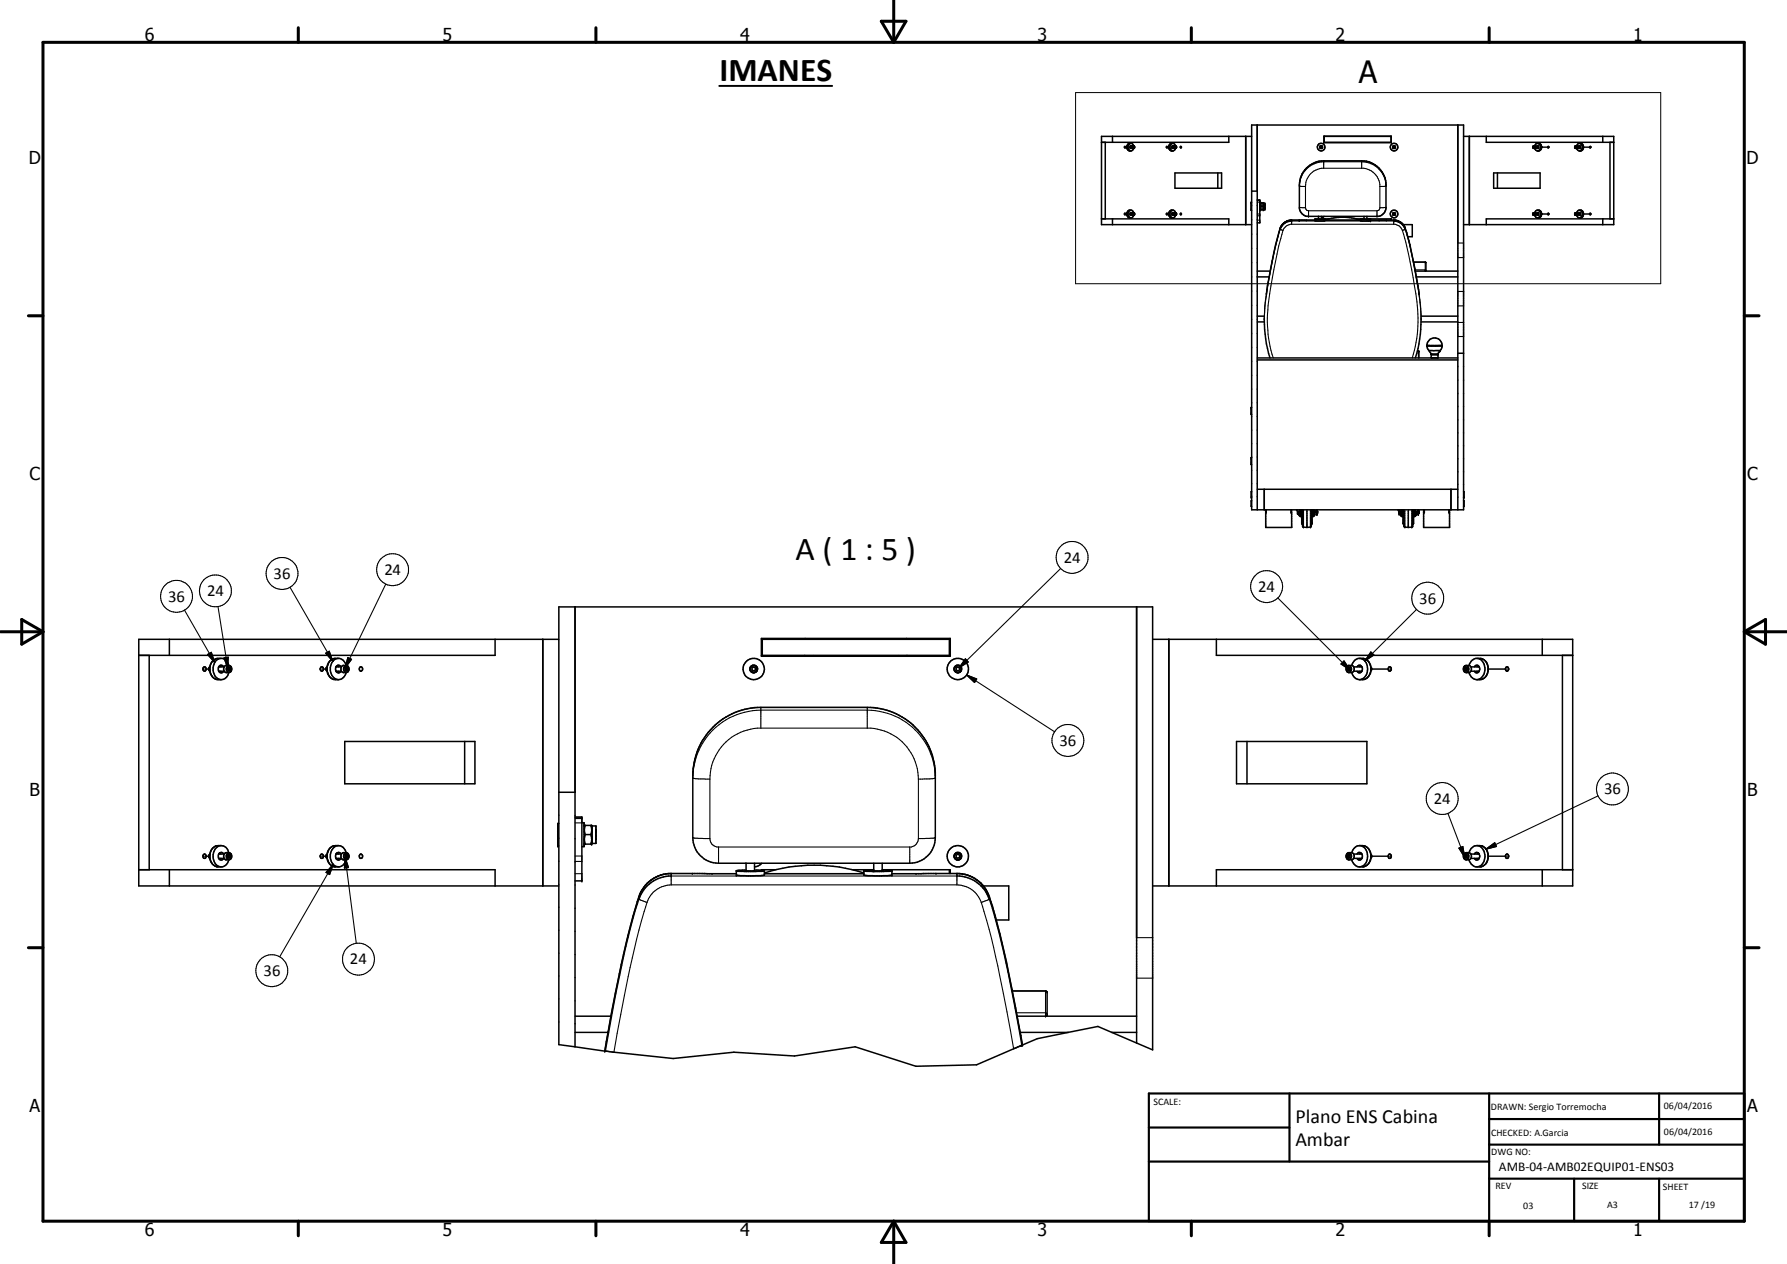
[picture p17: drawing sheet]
<svg xmlns="http://www.w3.org/2000/svg" width="420mm" height="297mm" viewBox="0 0 420 297" stroke-linecap="round" stroke-linejoin="round" font-family="sans-serif">
<defs><g id="words">
<g font-size="7.9">
<text x="169.2" y="19.1">IMANES</text>
<text x="187.1" y="131.6">A ( 1 : 5 )</text>
</g>
<text font-size="7.2" x="319.5" y="19.4">A</text>
<g font-size="4.7">
<text x="304.6" y="263.9">Plano ENS Cabina</text>
<text x="304.6" y="269.3">Ambar</text>
</g>
<g font-size="4.2">
<text x="34" y="9.6">6</text>
<text x="104" y="9.6">5</text>
<text x="174" y="9.6">4</text>
<text x="244" y="9.6">3</text>
<text x="314" y="9.6">2</text>
<text x="384" y="9.6">1</text>
<text x="6.8" y="38.7">D</text>
<text x="410.6" y="38.7">D</text>
<text x="7" y="112.9">C</text>
<text x="410.8" y="112.9">C</text>
<text x="7" y="187.1">B</text>
<text x="410.8" y="187.1">B</text>
<text x="7" y="261.4">A</text>
<text x="410.8" y="261.4">A</text>
<text x="34" y="290.4">6</text>
<text x="104" y="290.4">5</text>
<text x="174" y="290.4">4</text>
<text x="244" y="290.4">3</text>
<text x="314" y="290.4">2</text>
<text x="384" y="290.4">1</text>
</g>
<g font-size="3.9">
<text x="64.3" y="136.1">36</text>
<text x="90.4" y="135.2">24</text>
<text x="250.1" y="132.3">24</text>
<text x="39.5" y="141.4">36</text>
<text x="48.7" y="140.1">24</text>
<text x="295.8" y="139.1">24</text>
<text x="333.7" y="141.9">36</text>
<text x="249.1" y="175.3">36</text>
<text x="337.1" y="188.9">24</text>
<text x="377.1" y="186.7">36</text>
<text x="82.3" y="226.7">24</text>
<text x="62" y="229.4">36</text>
</g>
<text font-size="3.1" x="352.4" y="275.1">AMB-04-AMB02EQUIP01-ENS03</text>
<g font-size="2.4">
<text x="271.2" y="259.7">SCALE:</text>
<text x="350.6" y="260.8">DRAWN: Sergio Torremocha</text>
<text x="391.2" y="260.6">06/04/2016</text>
<text x="350.6" y="267">CHECKED: A.Garcia</text>
<text x="391.2" y="266.7">06/04/2016</text>
<text x="350.6" y="271.4">DWG NO:</text>
<text x="351.6" y="279.3">REV</text>
<text x="372" y="279.4">SIZE</text>
<text x="391" y="279.6">SHEET</text>
<text x="358.1" y="284.1">03</text>
<text x="377.9" y="283.8">A3</text>
<text x="397.1" y="283.8">17 /19</text>
</g>
</g></defs>
<g fill="none" stroke="#000" stroke-width=".24">
<path d="M252.9 21.8h137.6v44.9h-137.6zM264.4 34.6h.5M274.2 34.6h.5M362.5 34.6h1.7M372.3 34.6h1.7M264.4 50.3h.5M274.2 50.3h.5M362.5 50.3h1.7M372.3 50.3h1.7M47.7 157.2h1.4M75.3 157.2h1.3M322.4 157.2h4.7"/>
<path d="M349.9 157.2h4.8M47.7 201.2h1.4M75.3 201.2h1.3M322.4 201.2h4.7M349.9 201.2h4.8"/>
</g>
<g fill="none" stroke="#000" stroke-width=".35">
<path d="M259.9 33.4v18M261.6 32v1.4M264.4 34.4l.2 .1-.1 .3-.1-.2zM265 34.8l.2 .5 .7 .2M265 34.4v.4M265.7 34.4h.4M265.7 33.7a.97 .97 0 0 0-.5 .9 .97 .97 0 0 0 .7 .9M265.7 34.7l.1 .2 .3-.1M265.7 34.8h.4M265.8 34.3l.1 .1M265.9 34.8h-.1M266.1 34.4l-.1-.2-.2 .1-.1 .4"/>
<path d="M266.1 34.8l.5 .1M266.1 34.8v-.4l.5-.1 .2 .4-.2 .2M266.5 34.5h.1M266.6 34.3l-.4-.5-.7-.1-.4 .3-.1 .4M266.6 34.9l-.4 .4-.3 .2M266.6 34.7h.1M266.6 34.5h.1M266.6 34.7h-.1M266.6 34.5v.2M266.7 34.5h-.2v.2h.2M266.7 34.5v.2M274.3 34.4l.2 .1-.1 .3-.2-.2z"/>
<path d="M274.8 34.8l.3 .5 .6 .2M274.8 34.4v.4M275.5 34.4h.5M275.5 34.8h.5M275.5 33.7a.99 .99 0 0 0-.4 1 .99 .99 0 0 0 .6 .8M275.5 34.4h.1M275.5 34.7l.2 .2M275.5 34.5v.2M275.7 34.3v.1M275.7 34.3l-.2 .2M275.7 34.3l.3 .1M275.7 34.8h.1"/>
<path d="M276 34.8l-.3 .1M276 34.8l.4 .1M276 34.8l.1-.5h.4l.1 .4-.2 .2M276.4 34.3l-.5-.6h-.5l-.4 .3-.2 .4M276.4 34.9l-.2 .3-.5 .3M276.4 34.5h.1M276.4 34.7h.2M276.4 34.5h.2M276.4 34.7h.1M276.4 34.5v.2M276.6 34.5h-.3v.2h.3M276.6 34.5v.2"/>
<path d="M277.5 34.5h.2v.2h-.2zM288.9 32v1.4h-29.9M292.9 32v20.8M294.3 29.4h49.8v90.4h-49.8zM294.3 32h-35.3v20.8h35.3M295.6 29.4v90.4M307.2 39.5l1.4-1a4.6 4.6 0 0 1 2.6-.7h9a5.7 5.7 0 0 1 5.7 5.7v5.4a2.15 2.15 0 0 1-1.8 1.9h-16.9a2.2 2.2 0 0 1-1.7-1.9v-5.4a6 6 0 0 1 1.7-4zM310.3 34.7l.2 .2M310.4 34.3l-.1 .4M310.5 34.5l.1-.1 .2 .3h-.3zM310.5 34.3h.3l.1 .4M310.8 34.3h-.4l-.1 .4"/>
<path d="M310.9 34.7l-.2 .2M310.9 34.7l-.4 .2M311.3 32h15.8v1.5h-15.8zM311.3 33.4h15.8M311.3 32h15.8M311.4 32v1.4M327.1 32v1.4M327.5 34.7l.2 .2M327.6 34.5l.2-.1 .1 .3h-.3zM327.7 34.9h.1M327.8 34.3h-.2l-.1 .4M327.9 34.3l.2 .2"/>
<path d="M328.1 34.5l-.3-.3-.3 .1v.4M328.1 34.5v.2M328.1 34.7l-.3 .2M342.8 29.4v90.4M344.1 32h35.3v20.8h-35.3M345.5 32v20.8M349.5 32v1.4h29.9M360.5 34.5v.2M360.5 34.5h.2v.2h-.2M360.5 34.7h.1M360.5 34.5h.1M360.6 34.7h.1"/>
<path d="M360.6 34.5v.2M360.6 34.5h.1M360.8 34.3l.2-.4a.88 .88 0 0 1 1.5 .4 .88 .88 0 0 1-1 1.2M360.8 34.9l.4 .4 .3 .2M361 34.4h.7M361 34.8l-.1-.5h-.4l-.1 .4 .4 .2M361 34.8h.7M361 34.8l-.2 .1M361.3 34.4l.2-.2 .2 .3M361.5 34.8h.1M361.6 34.3l-.1 .1M361.7 33.7a.98 .98 0 0 1 .5 .9 .98 .98 0 0 1-.7 .9"/>
<path d="M361.7 34.4h-.1M361.7 34.7l-.1 .2-.3-.1M361.7 34.5v.2M362.4 34.4v.3M363.9 34.5l.3 .1-.2 .2zM370.3 34.4l.5-.1 .1 .5h-.6zM370.3 34.5h.2l-.1 .2M370.3 34.5l.1 .2M370.3 34.5h.1M370.4 34.7h.1M370.4 34.5v.1M370.4 34.6v.1"/>
<path d="M370.5 34.5h-.1M370.7 34.3l.3-.5 .8-.1a.87 .87 0 0 1 .3 1.4 .87 .87 0 0 1-1.4-.2M370.9 34.4h.6M370.9 34.8h.6M371.1 34.4l.2-.2 .2 .1v.4M371.3 35.5h.3M371.4 34.8h.1M371.5 34.3l-.1 .1M371.5 34.7l-.1 .2-.3-.1M371.5 33.7a1.01 1.01 0 0 1 0 1.7M371.5 34.4h.1M373.8 34.5l.2 .1-.1 .2z"/>
<path d="M376.8 32v1.4M378.5 33.4v18M259 51.4h29.9v1.4M261.6 51.4v1.4M264.4 50.1l.2 .1-.1 .3-.1-.2zM265 50.5l.1 .4 .4 .3 .7-.1 .4-.5M265 50.1v.4M265.7 50.1h.4M265.7 50.5h.4M265.8 50l.1 .1M265.9 49.4a.93 .93 0 0 0-.7 .9 .93 .93 0 0 0 .7 .9M265.9 50.5l-.1 .1"/>
<path d="M266.1 50.1l-.3-.1-.1 .3 .1 .3 .3-.1M266.5 50.2h.1M266.6 50l-.4-.5-.7-.1-.4 .3-.1 .4M266.6 50l.2 .2-.1 .3h-.6M266.6 50l-.5 .1v.4M266.6 50.2v.2M266.6 50.4h-.1M266.6 50.4h.1M266.6 50.2h.1M266.7 50.2h-.2v.2h.2M266.7 50.2v.2M274.3 50.1l.2 .1-.1 .3-.2-.2z"/>
<path d="M274.8 50.5l.2 .4 .4 .3h.5l.5-.6M274.8 50.1v.4M275.5 50.1h.5M275.5 50.5h.5M275.5 50.1h.1M275.5 50.4l.2 .2M275.5 50.2v.2M275.7 50h.1M275.7 50v.1M275.7 49.4a.93 .93 0 0 0-.6 .9 .93 .93 0 0 0 .6 .9M275.7 50.5v.1M276 50.1l-.3-.1-.2 .2"/>
<path d="M276 50.5l-.3 .1M276.3 40.6h10.9v3.6h-10.9zM276.4 50l-.5-.6h-.5l-.4 .3-.2 .4M276.4 50l.2 .2-.1 .4-.5-.1M276.4 50l-.4 .1v.4M276.4 50.2h.1M276.4 50.2v.2M276.4 50.4h.2M276.4 50.2h.2M276.4 50.4h.1M276.6 50.2h-.3v.2h.3M276.6 50.2v.2"/>
<path d="M277.6 50.1l.2 .1-.1 .3zM286.3 40.6v3.6M294.3 44.9h1.3M294.3 47.5h-.1v1.9h.1M295.6 47h.6v5.4h-.6M296.2 47.5h.2v2h-.2M296.4 49.2h.7M296.4 47.8h.7M296.5 48.5v.8M296.5 47.7v.8M296.5 48.5h.5M297 47.7v.8"/>
<path d="M297 48.5v.8M297.1 47.8h.3v1.4h-.3M297.1 47.8v1.4M301 53.7a108.2 108.2 0 0 0-3.2 15.3M301.4 52.9l-.4 .8M301.7 52.6l-.3 .3M302.6 51.9l-.9 .7M303.1 51.8l-.5 .1M303.7 51.7v.2a2.89 2.89 0 0 0-2.7 2v-.2M309.1 51.5h2.4M309.1 51.7h-5.6l-.9 .2M310 50.8v.1"/>
<path d="M310 51.4l-.9 .1M310 50.8v.7h.7v-.7M310.7 51.4l.8 .1M311.3 50.8l-.6 .4M311.4 51.4v.1M311.5 51.5v.4h-.4h-1.8l-.2-.4M311.5 51.7h8.4M311.5 51.7a13.8 13.8 0 0 1 8.4 0M312.5 51.4l-1.2 .1M319 51.4h1.7l-.8 .1M319.9 51.5v.4M319.9 51.5h2.3"/>
<path d="M319.9 51.9h.1M320.7 50.8v.7h.7v-.7M322.2 51.5l-.8-.1h5.7v.3M322.2 51.5l-.1 .4h-2.2M322.2 51.7h5.7M327.1 51.4v.3M327.6 50.2l.2-.1 .1 .3h-.3zM327.6 50l-.1 .5M327.7 51.7v.2a2.84 2.84 0 0 1 2.7 2v-.2M327.7 50h.1M327.9 50l.2 .5-.3 .1-.3-.1M327.9 51.7l1.1 .4"/>
<path d="M327.9 51.7l.5 .1M327.9 50h-.3l-.1 .4M328 50.1l.1 .1M329 52.1l.4 .2M329 52.1l1 .8M329.7 52.8h2.4v2.8h-1.1M329.7 52.6l.3 .3M330 52.9l.2 .4M330.2 53.3l.2 .4M330.4 53.7l.6 1.9M331 55.6l1.7 7.6 1 5.8M351.2 40.6h10.9v3.6h-10.9z"/>
<path d="M352.1 40.6v3.6M360.5 50.2v.2M360.5 50.2h.2v.2h-.2M360.5 50.4h.1M360.5 50.2h.1M360.6 50.2v.2M360.6 50.4h.1M360.6 50.2h.1M360.8 50l.4-.5 .7-.1a.88 .88 0 0 1 .4 1.3 .88 .88 0 0 1-1.4 .1l-.1-.2M360.8 50l-.4 .2 .1 .4h.3M360.8 50l.2 .1v.4M361 50.1h.7"/>
<path d="M361 50.5h.7M361 50.5l-.2 .1M361.5 49.4a.93 .93 0 0 1 .7 .9 .93 .93 0 0 1-.7 .9M361.5 50.5l.1 .1M361.6 50l-.1 .1M361.6 50h-.1l-.2 .1M361.6 50l.1 .2M361.7 50.1h-.1M361.7 50.4l-.1 .2-.3-.1M361.7 50.2v.2M362.4 50.1v.4M363.9 50.2l.2-.1v.4l-.2-.1z"/>
<path d="M370.3 50.1h.6v.4l-.5 .1zM370.3 50.4h.1M370.3 50.2h.1M370.3 50.2v.2M370.3 50.2h.2l-.1 .3-.1-.1M370.4 50.4h.1M370.4 50.2v.2M370.5 50.2h-.1M370.7 50a.89 .89 0 0 1 1.5-.3 .89 .89 0 0 1-.4 1.5l-.8-.1-.3-.5M370.9 50.1h.6M370.9 50.5h.6M371.4 49.4a.93 .93 0 0 1 .6 .9 .93 .93 0 0 1-.6 .9"/>
<path d="M371.4 50.5l.1 .1M371.5 50l-.1 .1M371.5 50h-.2l-.2 .1M371.5 50v.5h-.4M371.5 50.1h.1M373.8 50.2l.2-.1v.4l-.2-.1zM376.8 51.4v1.4M379.4 51.4h-29.9v1.4M295.6 74.3h1.7M295.6 75.6h1.7M295.6 65.1h2.8M295.6 63.7h3.1"/>
<path d="M297.3 74.8a30.5 30.5 0 0 0 1.3 9.3M332.3 61.6h2.9l.1 2-.2 .1M332.8 63.7h10M333 65.1h9.8M334.1 74.3h8.7M334.1 75.6h8.7M334.1 74.8v.3a28.2 28.2 0 0 1-1.3 9M336.2 79.8a1.79 1.79 0 0 1 1.9-.2 1.79 1.79 0 0 1 1 1.6h-3.6a1.9 1.9 0 0 1 .7-1.4zM294.3 95.8h-.1v1.6h.1M295.6 84.6h47.2M295.6 84.1h47.2M333.3 82.5h.3v1.6"/>
<path d="M335.5 81.2l.4 1.2M335.5 81.2h.7M335.6 81.2h.1M335.9 82.4h2.7M335.9 82.4l.6 .9M336.1 81.2l.4 .1M336.4 81.3h1.5M336.5 84.1h1.6M336.5 83.3h1.6M336.5 84.1h.1M336.5 83.3v.8M338 83.3h.1"/>
<path d="M338.1 81.2h1M338.1 84.1h-.1M338.2 81.2l-.4 .1M338.6 82.4a1.58 1.58 0 0 0-.5 1.7M339 81.2h.1M339.1 81.2l-.5 1.2M342.8 83h1.3M294.3 115.5v1.4M294.3 117.6v1.4M294.3 107.5h-.1v1.7h.1M295.6 115h47.2M297.3 115v4.8"/>
<path d="M297.6 119.8v4.2h6.1v-4.2M297.7 119.8v.7h-.1M303.5 119.8v.7h.2M304.8 119.8l.7 .8v.6h.1M305 119.8l.6 .8M305.6 119.9h.1M305.7 119.8v1.6h.1M305.8 119.8v1.6M306.1 119.8v3.3h.1M306.2 119.8l.1 4 1 .2M307.3 119.8v4.2M308.3 119.8v3.9l-.1 .2-.9 .1"/>
<path d="M308.5 119.8v3.3h-.2M308.7 119.8v1.6M308.9 119.8v1.6h-.2M308.9 119.9h.1M308.9 119.8v1.4h.2v-.6l.6-.8M309.5 119.8l-.6 .8M309.6 120v.8M328.7 119.8l.6 .8v.6h.2v-1.4M328.9 119.8l.6 .8M329.5 119.8v1.6h.2M329.7 119.8v1.6M329.9 119.8v3.3h.2"/>
<path d="M330.1 119.8v3.9l.1 .2 .9 .1M331.1 119.8v4.2M332.2 119.8l-.1 4-1 .2M332.3 119.8v3.3h-.1M332.6 119.8v1.6M332.7 119.9h.1M332.7 119.8v1.6h-.1M332.8 119.8v1.4h.1v-.6l.7-.8M333.4 119.8l-.6 .8M333.5 120v.8h-.6M334.7 119.8v4.2h6.1v-4.2M334.9 119.8v.7h-.2"/>
<path d="M340.6 119.8v.7h.2M341.2 115v4.8M344.1 115.5v1.4M344.1 117.6v1.4M305.1 120.3v.5h.4M305.1 120.4h.1M305.1 120.4v.4M305.1 120.3v.1M305.5 121h.1M305.6 120.8h.1M305.8 121.4l.3 .1M308.7 121.4l-.2 .1"/>
<path d="M308.9 120.8h.1M308.9 121h.2M309.1 120.8h.5M309.4 120.4h.2M309.6 120.4h.1M309.6 120.3v.1M309.6 120.8h.1M309.6 120.1h.1M309.6 120.6h.1M309.7 120.1v.5M329 120.3v.5h.3M329 120.4h.1"/>
<path d="M329.3 121h.2M329.5 120.1h.1M329.5 120.6h.1M329.7 121.4l.2 .1M332.6 121.4l-.3 .1M332.7 120.8h.1M332.7 120.1h.1M332.7 120.6h.1M332.8 121h.1M333.2 120.4h.2M333.4 120v.8M333.5 120.1h.1"/>
<path d="M333.5 120.6h.1M333.6 120.1v.5M35.1 154v50.4M39.8 150.2v3.8M47.8 156.9l.5-.1a.61 .61 0 0 1-.1 .9l-.4-.2zM49.3 157.7a2.38 2.38 0 0 0 2.7 2M49.3 156.7a.57 .57 0 0 0 0 1M51.4 156.7h1.3M51.4 157.7h1.3M51.5 156.7h.1M51.7 154.7a2.72 2.72 0 0 0-1.6 2.5 2.72 2.72 0 0 0 1.6 2.5 1.84 1.84 0 0 0 2.1-1.6M51.7 156.4l.2 .3"/>
<path d="M51.9 157.7l-.2 .3M52.6 156.7a.64 .64 0 0 0-.8-.4 .64 .64 0 0 0-.5 .7v.4a.65 .65 0 0 0 .5 .7 .65 .65 0 0 0 .8-.4M52.9 156.5l1-.1a.89 .89 0 0 1 .6 .9 .89 .89 0 0 1-.7 .8l-.9-.2a.93 .93 0 0 1 0-1.4zM53.7 156.9l.2 .1M53.8 156.4l-.7-1.2a2.19 2.19 0 0 0-2-.5 2.35 2.35 0 0 0-1.8 2.1v.9M53.9 157.4h.3M53.9 157h.3M53.9 157.4l-.2 .1M53.9 157v.4M54.2 157l-.3-.2-.4 .2v.4l.4 .2 .3-.2M54.2 157v.4M75.5 156.8l.5 .1 .1 .3-.3 .4a.49 .49 0 0 1-.5-.2 .49 .49 0 0 1 .2-.6z"/>
<path d="M76.9 156.7l-.3 .5 .3 .5M79 156.7h1.3M79 157.7h1.3M79 156.7h.1M79.3 154.7a2.66 2.66 0 0 0-1.6 2.6 2.66 2.66 0 0 0 1.8 2.4 2.09 2.09 0 0 0 1.9-1.6M79.3 156.4l.2 .3M79.5 157.7l-.2 .3M80.2 156.7a.66 .66 0 0 0-.8-.4 .66 .66 0 0 0-.5 .7 .84 .84 0 0 0 .7 1.1l.6-.4M80.5 156.5l1-.1a.9 .9 0 0 1 .5 .9 .9 .9 0 0 1-.6 .8h-.6a.9 .9 0 0 1-.7-.7 .9 .9 0 0 1 .4-.9zM81.3 156.9l.1 .1M81.4 156.4l-.7-1.2a2.26 2.26 0 0 0-2.3-.4 2.7 2.7 0 0 0-1.5 2.4 2.7 2.7 0 0 0 1.5 2.5h1.2M81.4 157.4h.3"/>
<path d="M81.4 157h.3M81.4 157.4l-.1 .1M81.4 157v.4M81.7 157l-.3-.2-.3 .2v.4l.3 .2 .3-.2M81.7 157v.4M116.4 150.2v3.8h-83.8M127.6 150.2v58M131.4 150.2h-98.8v58h98.8M135.2 142.6v103.4M176.8 157l.4-.2 .4 .2v.4l-.4 .2-.4-.2zM177 156.3h.4M177 156.3a.88 .88 0 0 0-.5 1.4 .88 .88 0 0 0 1.4 0 .88 .88 0 0 0-.5-1.4"/>
<path d="M177 156.4l-.6 .6 .1 .6M177.4 156.4l.6 .4v.6M178 157.6a.86 .86 0 0 1-1.5 .2M179 150h44.4v4.2h-44.4zM179 154h44.4M179 150.2h44.4M179.2 150.2v3.8M189.2 154v.2M189.3 150v.2M213.1 150v.2M213.2 154v.2M223.2 150.2v3.8"/>
<path d="M224.8 157l.4-.2 .4 .2v.4l-.4 .2-.4-.2zM225.5 156.3a.88 .88 0 0 0-1.1 1.1 .88 .88 0 0 0 1.4 .4M225.5 156.3a.91 .91 0 0 1 .5 1.4 .91 .91 0 0 1-1.4 .1 .91 .91 0 0 1 .2-1.4M225.5 156.4l.1 .1a.87 .87 0 0 1 .4 1.1M267.2 142.6v102.5M271 150.2h98.8v58h-98.8M274.8 150.2v58M286 150.2v3.8h83.8M316.8 156.5l1.1-.1a.91 .91 0 0 1 .5 .9 .91 .91 0 0 1-.7 .8h-.6a.92 .92 0 0 1-.3-1.6zM316.8 157v.4M316.8 157l.3-.2 .3 .2v.4l-.3 .2-.3-.2M316.8 157.4h.3"/>
<path d="M316.8 157h.3M317.1 157.4l.2 .1M317.1 157v.4M317.3 156.9l-.2 .1M317.8 156.4l.7-1.2a2.19 2.19 0 0 1 2.1-.5 2.05 2.05 0 0 1 1.6 1.6l.1 .5M318.3 156.7h1.9M318.3 157.7h1.9M319.1 156.7l.3-.3a.86 .86 0 0 1 .9 .5 .86 .86 0 0 1-.3 1.1l-.5 .1-.4-.4M319.7 157.7l.2 .3M319.9 156.4l-.2 .3M320 154.7a2.74 2.74 0 0 1 1.6 2.5 2.74 2.74 0 0 1-1.6 2.5 1.9 1.9 0 0 1-2.2-1.7M320.2 156.7h-.1"/>
<path d="M322.3 156.8l.2 .3-.2 .5M322.3 156.8a2.4 2.4 0 0 1-1.9 2.9h-.8M326.5 156.8h.4l.2 .4a.4 .4 0 0 1-.3 .5 .4 .4 0 0 1-.4-.5zM344.3 157.1l.3-.3 .4 .1v.5l-.2 .2-.4-.1M344.3 157.1l.1 .4M344.3 157.1h.4M344.4 157.5h.3M344.7 157.1v.4M344.7 157.5l.1 .1M344.8 156.9l-.1 .2M345.4 156.4l.5-1a2.26 2.26 0 0 1 2.7-.5 2.44 2.44 0 0 1 1.3 2.8 2.29 2.29 0 0 1-2.7 2M345.4 158l.5 1 .8 .6 .5 .1"/>
<path d="M345.5 156.4h-.9a.89 .89 0 0 0-.5 .9 .89 .89 0 0 0 .7 .8l.7-.1M345.5 156.4a.92 .92 0 0 1 .5 .8 .92 .92 0 0 1-.5 .8M345.9 156.7h1.9M345.9 157.7h1.9M346.7 156.7a.71 .71 0 0 1 .9-.2 .71 .71 0 0 1 .3 .9l-.2 .5-.5 .2-.5-.4M347.3 157.7l.2 .3M347.5 154.7a2.71 2.71 0 0 1 1.7 2.5 2.71 2.71 0 0 1-1.7 2.5h-.3M347.5 156.4l-.2 .3M347.8 156.7h-.1M354 156.9a.42 .42 0 0 1 .6-.1 .42 .42 0 0 1 .1 .6l-.3 .3-.3-.1-.2-.4zM362.6 150.2v3.8M367.4 154v50.4"/>
<path d="M81.1 174.2h30.6v10h-30.6zM109.3 174.2v10M168.2 170.3a15.9 15.9 0 0 1 9.9-4.1h26.6a16.1 16.1 0 0 1 15.2 15.2v15.4a6.1 6.1 0 0 1-6 6.1h-45a6.1 6.1 0 0 1-6-6.1v-14.6a16 16 0 0 1 5.3-11.9zM290.7 174.2h30.7v10h-30.7zM293.2 174.2v10M52 198.7a2.26 2.26 0 0 0-2.7 2M79.6 198.7a2.36 2.36 0 0 0-2.7 3M131.4 186.2h3.8M131.4 193.5h-.3v5.3h.3M135.2 192h1.6v15h-1.6M136.8 193.3h.5v5.7h-.5M137.3 198.2l.1 .2h1.7l.1-.2"/>
<path d="M137.3 194.1l.1-.1h1.7l.1 .1M137.6 196.1l-.2 .9 .2 1.4M137.6 194l-.2 .8 .2 1.3M137.6 196.1h1.3M138.9 194l.2 1.1-.2 1M138.9 196.1a3.1 3.1 0 0 1 0 2.3M139.2 194.1h.9v4.1h-.9M139.2 194.1v4.1M319.6 198.7a2.14 2.14 0 0 1 2.3 1l.3 .6 .1 1.4M347.2 198.7a2.25 2.25 0 0 1 2.7 2 2.65 2.65 0 0 1-1.2 2.8l-.4 .2a2.2 2.2 0 0 1-2.8-1.3l-.1-.3M347.2 198.7a2.67 2.67 0 0 1 2 2.1 2.67 2.67 0 0 1-1.1 2.7l-.9 .2M347.2 198.7a2 2 0 0 0-1.8 1.7"/>
<path d="M32.6 204.4h83.8v3.8M39.8 204.4v3.8M49.3 201.7a2.37 2.37 0 0 0 1.8 2 2.06 2.06 0 0 0 2.2-.7l.5-.9M49.3 200.7v1M49.3 200.7l-.2 .3v.4l.2 .3M51.4 200.7h1.3M51.4 201.7h1.3M51.5 200.7h.1M51.6 201.7l-.1 .1M51.7 200.4l.2 .3M51.9 201.7l-.2 .3M52.6 200.7a.64 .64 0 0 0-.8-.4 .64 .64 0 0 0-.5 .7 .75 .75 0 0 0 .2 .8 .75 .75 0 0 0 .8 .2l.3-.3"/>
<path d="M52.8 200.6a.97 .97 0 0 1 1.1-.2 .97 .97 0 0 1 .6 1l-.2 .4-.4 .3h-.9a.97 .97 0 0 1-.2-1.5zM53.7 200.9l.2 .1M53.8 200.4a1.8 1.8 0 0 0-1.8-1.7 1.8 1.8 0 0 0-1.8 1.7 2.43 2.43 0 0 0 1.8 3.3M53.9 201v.5M53.9 201.5h-.2M53.9 201.5h.3M53.9 201h.3M54.2 201l-.3-.3-.4 .3v.5l.4 .2 .3-.2M54.2 201v.5M75.5 200.8l.2-.1 .3 .2v.6a.42 .42 0 0 1-.6 .1 .42 .42 0 0 1-.1-.6zM76.9 201.7a2.23 2.23 0 0 0 1.8 2 2.09 2.09 0 0 0 2.4-1l.3-.6M76.9 200.7a.51 .51 0 0 0-.3 .5 .51 .51 0 0 0 .3 .5"/>
<path d="M79.1 200.7h1.2M79.1 201.7h1.2M79.3 200.4l.2 .3M79.5 201.7l-.2 .3M80.2 200.7l-.2-.2a.78 .78 0 0 0-1.1 .7 .78 .78 0 0 0 1.1 .7l.2-.2M80.3 200.6l.3-.2h.8a.9 .9 0 0 1 .6 .7 .9 .9 0 0 1-.5 1h-.9l-.3-.3-.1-.4zM81.3 200.9l.1 .1M81.4 200.4a1.83 1.83 0 0 0-1.9-1.7 1.83 1.83 0 0 0-1.7 1.7 2.43 2.43 0 0 0 1.7 3.3M81.4 201v.5M81.4 201.5h.3M81.4 201h.3M81.4 201.5h-.1"/>
<path d="M81.7 201l-.3-.3-.3 .3v.5l.3 .2 .3-.2M81.7 201v.5M84.7 200.8l.2-.1 .3 .3v.5l-.5 .2a.62 .62 0 0 1 0-.9zM150.2 210.7a226.1 226.1 0 0 0-7.2 31.7l-.8 4.6M151 209l-.6 1.1M153.1 206.8l-1.7 1.7M153.1 206.8l-.9 .8-.8 .9M154.2 206.2l-1.1 .6M154.2 206.1l-1.1 .7M155.9 205.5l1.9-.2v.6a7.9 7.9 0 0 0-7.6 5.4 4.2 4.2 0 0 1 1.2-2.8M155.9 205.5l-1.7 .7M173.1 205.3h-15.9l-1.3 .2"/>
<path d="M173.1 204.6l.1 1.1 2.3 .1 4.1-.1h.1v-1.1M173.1 204.6l2 .2 4.6-.2M175.3 202.9h.1M175.4 204.5l-2.3 .1M175.4 202.9v1.7l.3 .1 1.7-.1v-1.7M177.4 204.5l2.3 .1M179.1 202.9l-.8 .6-.9 .2M179.2 204.4v.2M179.7 204.6h.1M179.7 205.3h23.4M179.7 205.1a38.6 38.6 0 0 1 23.4 0M182.3 204.4h-3.3v.1"/>
<path d="M200.5 204.4h4.9M203.1 204.6v1.1l2.5 .1 4-.1h.1v-1.1M203.1 204.6l2 .2 4.6-.2M205.4 204.5l-2.3 .1M205.4 202.9v1.7l.3 .1 1.7-.1v-1.7M207.4 204.4h16v.9M207.4 204.5l2.3 .1M209.7 205.3h15.9l1.9 .4M223.2 204.4v.9M224.8 201l.4-.3 .4 .3v.5l-.4 .2-.4-.2zM225.1 202.1a.91 .91 0 0 1-.6-1.4 .91 .91 0 0 1 1.5 0 .91 .91 0 0 1-.7 1.4M225.6 205.3h-.6v.6a7.9 7.9 0 0 1 7.6 5.4v-.6l-.2-.6"/>
<path d="M226.3 205.4l1.2 .3M227.5 205.7l1.7 .8M229.2 206.5l.5 .3M229.2 206.4l1 .8M230.2 207.2l1.3 1.3M230.7 208.2h6.5v8h-2.9M231.5 208.5l.3 .5M231.8 209l.3 .6M231.8 209l.6 1.1M232.6 210.7a205 205 0 0 1 6.2 26.2l1.6 8.7M316.7 200.6l.4-.2h.6a.91 .91 0 0 1 .7 .8 .91 .91 0 0 1-.5 .9h-.9a.96 .96 0 0 1-.3-1.5zM316.8 201v.5"/>
<path d="M316.8 201l.3-.3 .3 .3v.5l-.3 .2-.3-.2M316.8 201.5h.3M316.8 201h.3M317.1 201v.5M317.1 201.5h.2M317.3 200.9l-.2 .1M317.8 200.4a1.83 1.83 0 0 1 1.9-1.7 1.83 1.83 0 0 1 1.8 1.7 2.39 2.39 0 0 1-1.8 3.3M318.3 200.7h1.8M318.3 201.7h1.8M319.1 200.7a.67 .67 0 0 1 .7-.4 .67 .67 0 0 1 .5 .7 .74 .74 0 0 1-.2 .9 .74 .74 0 0 1-.9 0l-.1-.2M319.7 201.7l.2 .3M319.9 200.4l-.2 .3"/>
<path d="M322.3 200.8l.2 .3-.2 .6M322.3 201.7a2.25 2.25 0 0 1-1.7 2h-1.2l-.6-.2-.7-.8-.3-.6M326.5 200.8l.3-.1 .3 .2v.3l-.2 .5-.4-.2-.1-.3zM344.4 201.5h.3M344.4 201h.3M344.4 201v.5M344.4 201l.3-.3 .3 .3v.5l-.3 .2-.3-.2M344.7 201.5h.1M344.7 201v.5M344.8 200.9l-.1 .1M345.5 200.4h-.7a.89 .89 0 0 0-.7 .8 .89 .89 0 0 0 .5 .9h.9M345.5 200.4a.92 .92 0 0 1 .5 .8 .92 .92 0 0 1-.5 .9"/>
<path d="M345.9 200.7h1.9M345.9 201.7h1.9M346.7 200.7l.4-.4a.85 .85 0 0 1 .8 1 .85 .85 0 0 1-1 .7l-.2-.3M347.3 201.7l.2 .3M347.5 200.4l-.2 .3M347.7 201.7l.1 .1M347.8 200.7h-.1M354 200.9l.1-.1a.48 .48 0 0 1 .6 .3 .48 .48 0 0 1-.3 .6l-.4-.2zM362.6 204.4v3.8M369.8 204.4h-83.8v3.8M135.2 238.8h8.5M238 232.9h7.8l.4 .1v5.5l-.3 .3"/>
<path d="M239.2 238.8h28M135.2 246l7 1M135.2 242.6h7.7M239.8 242.6h11.4M240 245.7l-.1 .1M240.4 245.6l-10.8 4.6-14.3 .4-14.2-4.6-14.3 2.2-14.3-.9-14.2 1.5-16.1-1.8M251.2 242.6l6.9-1.4 12.9 5.5v-104.1h-139.6v102.9l3.8 .5M251.2 242.6l-7.3 1.5-3.5 1.5M261.4 242.6h5.8"/>
<circle cx="310.6" cy="34.5" r=".91"/>
<circle cx="327.8" cy="34.6" r=".89"/>
<circle cx="327.8" cy="50.3" r=".89"/>
<circle cx="84.9" cy="157.2" r=".46"/>
<circle cx="177.2" cy="157.2" r="2.49"/>
<circle cx="225.2" cy="157.2" r="2.51"/>
<circle cx="48.1" cy="201.2" r=".48"/>
<circle cx="225.2" cy="201.2" r="2.5"/>
<circle cx="225.2" cy="201.2" r=".86"/>
</g>
<g fill="none" stroke="#000" stroke-width=".25">
<path d="M265.6 33.7l-.3 .1-.3 .4 .1 .9 .5 .4M266.5 34.8h.2v-.4a.27 .27 0 0 0-.3 .1 .27 .27 0 0 0 .2 .4M266.6 34.3l-.3 .1 .2 .4M275.5 33.7a.92 .92 0 0 0-.7 .9 .92 .92 0 0 0 .7 .9M276.3 34.4l.3 .1-.1 .3-.3-.2zM276.4 34.3l-.2 .2 .1 .3M311.2 37.8h.1M311.2 37.8a5.7 5.7 0 0 0-5.6 5.9l1.3 .1M311.2 37.8v1.7M311.2 37.8h9M320.2 37.8h.1M320.2 37.8v1.7"/>
<path d="M320.2 37.8a5.7 5.7 0 0 1 5.6 5.1M360.4 34.5l.1-.1a.24 .24 0 0 1 .3 .2 .24 .24 0 0 1-.3 .2zM360.6 34.3l.2 .2-.2 .4M361.7 33.7l.4 .1 .3 .4-.1 .9-.6 .4M370.4 34.3l-.2 .3 .3 .2M370.4 34.3l.3 .1-.2 .4M370.4 34.3l.2 .1-.1 .4M371.6 33.7a.92 .92 0 0 1 .7 .9 .92 .92 0 0 1-.7 .9M265.6 49.4l-.3 .1-.3 .5 .1 .8 .5 .4M266.5 50l-.2 .1 .2 .4M266.5 50l.3 .2-.1 .3h-.2M266.6 50l-.3 .3 .3 .3"/>
<path d="M275.5 49.4a.92 .92 0 0 0-.7 .9 .92 .92 0 0 0 .7 .9M276.4 50l.2 .2v.2l-.2 .1M276.4 50l-.2 .2 .1 .3M276.4 50l-.2 .3 .2 .3M295.6 51.7h.6M295.6 50.7h.6M295.6 50.3h.6M295.6 47h.6M295.6 47.1h.6M295.6 47.5h.6M301 53.7h.1M301 53.7a108.2 108.2 0 0 0-3.2 15.3"/>
<path d="M301.7 54.1l-.7-.2a111.2 111.2 0 0 0-3.6 18.5M301.7 54.1a128.9 128.9 0 0 0-3.4 16.8 29.9 29.9 0 0 0 1.1 13.2M301.7 54.1l.1-.3a2.28 2.28 0 0 1 1.5-1.1h24.7a2.25 2.25 0 0 1 1.7 1.4M303.7 51.7h.1M303.7 52.7v-.8h24v.8M303.7 51.7h5.4M305.5 51.7h.1M305.5 48.7l1.4 .1M305.6 43.2a5.8 5.8 0 0 1 5.6-5.2h9a5.6 5.6 0 0 1 5.6 5.8h-1.4M306.9 43.8a4.3 4.3 0 0 1 3.9-4.3h9.8a4.4 4.4 0 0 1 3.8 3.8v5.7l-.1 .3-.5 .2M306.9 43.8v5M306.9 48.8l.4 .6 .4 .1"/>
<path d="M307.1 51.7h.1M307.7 50.8h.1M307.7 49.5v1.3M307.7 49.5h16.1M311.5 51.7h8.4M322.2 51.7h5.5M323.8 50.8h.1M323.8 49.5v1.3M324.3 51.7h.1M325.9 48.7l-1.5 .1M326 51.7h.1M327.7 51.7h.1"/>
<path d="M329.7 54.1a100.9 100.9 0 0 1 3.7 20.6 29.2 29.2 0 0 1-1.3 9.4M330.4 53.9h.1M330.4 53.7h.1M330.4 53.9l-.7 .2M330.4 53.9a98.5 98.5 0 0 1 3.6 18.5M330.4 53.7a115.1 115.1 0 0 1 3.3 15.3M342.8 57.1h1.3M360.6 50l-.2 .2v.2l.2 .1M360.6 50l.2 .2-.1 .3M360.6 50l.2 .3-.2 .3M361.7 49.4l.4 .1 .3 .5-.1 .8-.6 .4M370.4 50h.1"/>
<path d="M370.4 50l-.2 .4 .3 .1M370.4 50l.3 .3-.3 .3M370.5 50l.2 .1-.2 .4M371.6 49.4a.92 .92 0 0 1 .7 .9 .92 .92 0 0 1-.7 .9M297.3 72.6v2.2M297.8 69h.1M297.8 69l-.4 2.9-.1 3.2M332.3 61.6h2.8M332.7 63.4h2.4l.2 .2M333.7 69h.1M333.7 69l.3 2.9 .1 3.2M334 72.6l.1 2.2"/>
<path d="M335.1 61.6h.1M335.1 61.6l.2 .1M335.1 61.6v2.1M342.8 79.1h1.3M342.8 75.8h1.3M342.8 71.9h1.3M342.8 68.5h1.3M342.8 60.5h1.3M333.2 82.6l.4 .1M333.5 82.5v1.6M338.6 82.4l-.5 .9M306.1 119.8v3.3"/>
<path d="M306.3 119.8v3.9M306.5 119.8v4.1M308.1 119.8v4.1M308.3 119.8v3.9M308.4 119.8v3.3M330 119.8v3.3M330.1 119.8v3.9M330.3 119.8v4.1M331.9 119.8v4.1M332.1 119.8v3.9M332.3 119.8v3.3M68.2 138l10.1 17.4"/>
<path d="M90.7 137.2l-9.6 19.8M249.4 133.6l-23.9 23.3M306.5 123.9h.1M308.1 123.9h.1M330.3 123.9h.1M331.9 123.9h.1M43.4 143.4l7.1 12.3M48.8 153.8l.9-.5 .8 2.4zM51.3 142.5l2.2 14.5M51.3 154.7a2.54 2.54 0 0 0-1.7 3.8l.8 1 .9 .2M52.7 154.6l1-.2-.2 2.6zM53.5 156.7a.65 .65 0 0 1 .9 .1 .65 .65 0 0 1-.1 .9l-.1 .1a.67 .67 0 0 1-.9-.3 .67 .67 0 0 1 .2-.8z"/>
<path d="M53.8 156.4a.87 .87 0 0 0-.7 .8 .87 .87 0 0 0 .7 .9M76.6 153.5l.8-.5 .9 2.4zM78.9 154.7a2.33 2.33 0 0 0-1.9 3.1 2.06 2.06 0 0 0 1.9 1.9M81.1 156.7l.2-.2 .5 .1 .2 .3v.6a.61 .61 0 0 1-.9 .4 .61 .61 0 0 1-.2-.9zM81.4 156.4a.88 .88 0 0 0-.7 .8 .88 .88 0 0 0 .7 .9M81.8 154.5l.9 .4-1.6 2.1zM190.3 150v.2M191.2 154v.2M211.2 154v.2M212.1 150v.2M227 154.8l.7 .8-2.2 1.3zM227.3 158.6l2.3 1-.5 .8z"/>
<path d="M227.3 158.6l20.6 13.4M300.4 140.5l17 16.9M315.3 156l.7-.7 1.4 2.1zM316.8 156.5h.2a.74 .74 0 0 1 .7 .7 .74 .74 0 0 1-.7 .7 .87 .87 0 0 1-.2-1.4zM317.1 156.4a.87 .87 0 0 1 .7 .8 .87 .87 0 0 1-.7 .9M320.4 154.7a2.66 2.66 0 0 1 1 4.6l-1 .4M322.3 153.2l.7 .7-2.1 1.4zM333.1 143.2l-12.2 12.1M344.2 156.7a.67 .67 0 0 1 1.1 .4 .67 .67 0 0 1-.8 .8 .87 .87 0 0 1-.3-1.2zM344.8 156.4a.87 .87 0 0 1 .6 .8 .87 .87 0 0 1-.6 .9M347.9 154.7a2.5 2.5 0 0 1 1.8 3.4 1.9 1.9 0 0 1-1.8 1.6M178.9 166.2h.1"/>
<path d="M178.9 166.2v4.9M178.9 166.2a16 16 0 0 0-16 16M178.9 166.2h25M203.9 166.2h.1M203.9 166.2v4.9M203.9 166.2a16 16 0 0 1 16 16.7M51.3 198.7a2.64 2.64 0 0 0-1.3 4.4l.7 .5 .6 .1M78.9 198.7a2.5 2.5 0 0 0-1.8 3.4l.5 1a1.49 1.49 0 0 0 1.3 .6M135.2 192h1.6M135.2 192.4h1.6M135.2 193.4h1.6M162.9 196.8l4 .3"/>
<path d="M166.9 183.1a12 12 0 0 1 11.2-12h26.7a12 12 0 0 1 11.1 12M166.9 183.1v14M166.9 197.1a1.98 1.98 0 0 0 1.7 2h45.7a2.09 2.09 0 0 0 1.6-2M168.9 199.1v3.8M213.9 199.1v3.8M215.9 183.1v14M219.9 181.9a15.9 15.9 0 0 0-16-15h-25a16 16 0 0 0-16 16l4 .2M219.9 182.9h.1M219.9 182.9l-4 .2M219.9 196.8l-4 .3M320.4 198.7a2.5 2.5 0 0 1 1.7 3.4l-.5 1a1.48 1.48 0 0 1-1.2 .6M340.4 191.1l4 10.4"/>
<path d="M343 199.3l.9-.4 .5 2.6zM347.9 198.7a2.5 2.5 0 0 1 1.8 3.4 1.9 1.9 0 0 1-1.8 1.6M349.4 199.6l2-1.6 .5 .9zM375.7 187l-26.3 12.6M53.5 200.7a.65 .65 0 0 1 .9 .1 .65 .65 0 0 1-.1 .9 .55 .55 0 0 1-.6 .2 .55 .55 0 0 1-.4-.5zM53.8 200.4a.87 .87 0 0 0-.7 .8 .87 .87 0 0 0 .7 .9M78.3 203.1l-.8 2.4-.8-.5zM78.3 203.1l-12.5 21.7M81.1 200.7l.4-.3 .5 .5v.6l-.4 .4a.72 .72 0 0 1-.7-.4 .72 .72 0 0 1 .2-.8zM81.1 201.5l.8 2.4-.9 .1zM81.1 201.5l2.7 20.2M81.4 200.4a.88 .88 0 0 0-.7 .8 .88 .88 0 0 0 .7 .9"/>
<path d="M135.2 205.3h1.6M135.2 202.4h1.6M135.2 201.2h1.6M150.2 210.7a250.3 250.3 0 0 0-7.6 34l-.4 2.3M152.1 212l-1.8-.7a117.3 117.3 0 0 0-4.1 15.6l-3.8 20.1M152.1 212a172.8 172.8 0 0 0-5.3 22l-2.5 13.3M157.8 205.3h.1M157.8 205.3h15.3M157.8 207.9h67.2M157.8 207.9a6.1 6.1 0 0 0-5.7 4.1M157.8 207.9v-2h67.2v2M162.8 205.3h.1"/>
<path d="M167.4 205.3h.1M179.7 205.3h23.4M215.4 205.3h.1M220.1 205.3h.1M225 205.3h.1M225 205.3h-15.3M225 207.9a6.1 6.1 0 0 1 5.7 4.1M230.7 212a169.2 169.2 0 0 1 5.2 21.5l2.4 13M232.6 211.3h.1M232.6 211.3l-1.9 .7M232.6 210.7a199.9 199.9 0 0 1 6.2 26.2l1.6 8.7M232.6 211.3l.7 2.1a279.4 279.4 0 0 1 6.9 32.3"/>
<path d="M316.7 200.7l.1-.2a.7 .7 0 0 1 .9 .7 .7 .7 0 0 1-.9 .7l-.3-.7zM317.1 200.4a.87 .87 0 0 1 .7 .8 .87 .87 0 0 1-.7 .9M344.4 200.5a.7 .7 0 0 1 .9 .7 .7 .7 0 0 1-.9 .7 .89 .89 0 0 1 0-1.4zM344.8 200.4a.87 .87 0 0 1 .6 .8 .87 .87 0 0 1-.6 .9M238 232.9h7.8M239 238h6.8l.4 .2v.2M245.8 238.8h.1M245.8 232.9h.1M245.8 232.9l.4 .1v.3M245.8 232.9v5.9M267.2 229.9h3.8M267.2 220.3h3.8"/>
<circle cx="310.6" cy="34.6" r=".26"/>
<circle cx="327.8" cy="34.6" r=".26"/>
<circle cx="327.8" cy="50.3" r=".26"/>
<circle cx="50.7" cy="138.8" r="3.8"/>
<circle cx="66.3" cy="134.8" r="3.8"/>
<circle cx="92.3" cy="133.9" r="3.8"/>
<circle cx="252.1" cy="131" r="3.8"/>
<circle cx="297.8" cy="137.8" r="3.7"/>
<circle cx="41.5" cy="140.1" r="3.8"/>
<circle cx="177.2" cy="157.2" r=".75"/>
<circle cx="225.2" cy="157.2" r=".75"/>
<circle cx="335.7" cy="140.5" r="3.8"/>
<circle cx="251.1" cy="174" r="3.7"/>
<circle cx="339.1" cy="187.7" r="3.7"/>
<circle cx="379.1" cy="185.4" r="3.8"/>
<circle cx="225.2" cy="201.2" r=".76"/>
<circle cx="63.9" cy="228.1" r="3.8"/>
<circle cx="84.3" cy="225.4" r="3.8"/>
</g>
<g fill="#000">
<circle cx="294.2" cy="47.5" r=".18"/>
<circle cx="296.4" cy="47.5" r=".18"/>
<circle cx="297" cy="49.3" r=".18"/>
<circle cx="297" cy="47.7" r=".18"/>
<circle cx="297.1" cy="49.2" r=".18"/>
<circle cx="297.4" cy="49.2" r=".18"/>
<circle cx="297.4" cy="48" r=".18"/>
<circle cx="297.4" cy="48.9" r=".18"/>
<circle cx="305.5" cy="51.7" r=".18"/>
<circle cx="321.4" cy="51.5" r=".18"/>
<circle cx="322.2" cy="51.9" r=".18"/>
<circle cx="297.8" cy="69" r=".18"/>
<circle cx="333.7" cy="69" r=".18"/>
<circle cx="294.2" cy="95.8" r=".18"/>
<circle cx="335.5" cy="81.2" r=".18"/>
<circle cx="338" cy="83.3" r=".18"/>
<circle cx="338.6" cy="82.4" r=".18"/>
<circle cx="339" cy="81.2" r=".18"/>
<circle cx="339.1" cy="81.2" r=".18"/>
<circle cx="294.2" cy="116.9" r=".18"/>
<circle cx="305.6" cy="119.9" r=".18"/>
<circle cx="308.9" cy="119.9" r=".18"/>
<circle cx="329.5" cy="119.9" r=".18"/>
<circle cx="332.7" cy="119.9" r=".18"/>
<circle cx="344.2" cy="116.9" r=".18"/>
<circle cx="305.6" cy="120.1" r=".18"/>
<circle cx="305.6" cy="120.8" r=".18"/>
<circle cx="305.6" cy="120.6" r=".18"/>
<circle cx="308.9" cy="120.1" r=".18"/>
<circle cx="308.9" cy="120.8" r=".18"/>
<circle cx="308.9" cy="120.6" r=".18"/>
<circle cx="309.6" cy="120.8" r=".18"/>
<circle cx="309.8" cy="120.1" r=".18"/>
<circle cx="329" cy="120.8" r=".18"/>
<circle cx="329.5" cy="120.8" r=".18"/>
<circle cx="332.7" cy="120.8" r=".18"/>
<circle cx="333.4" cy="120.8" r=".18"/>
<circle cx="333.5" cy="120.8" r=".18"/>
<circle cx="333.6" cy="120.1" r=".18"/>
<circle cx="131.1" cy="198.8" r=".18"/>
<circle cx="136.8" cy="192" r=".18"/>
<circle cx="137.4" cy="194" r=".18"/>
<circle cx="137.4" cy="198.4" r=".18"/>
<circle cx="139.1" cy="198.4" r=".18"/>
<circle cx="139.1" cy="194" r=".18"/>
<circle cx="140.1" cy="195" r=".18"/>
<circle cx="136.8" cy="207" r=".18"/>
<circle cx="173.1" cy="205.7" r=".18"/>
<circle cx="173.1" cy="204.6" r=".18"/>
<circle cx="203.1" cy="204.6" r=".18"/>
<circle cx="205.4" cy="204.6" r=".18"/>
<circle cx="209.7" cy="205.7" r=".18"/>
<circle cx="209.7" cy="204.6" r=".18"/>
<circle cx="142.2" cy="247" r=".18"/>
<circle cx="240.2" cy="245.7" r=".18"/>
<circle cx="240.4" cy="245.6" r=".18"/>
</g>
<g fill="none" stroke="#000" stroke-width=".71">
<path d="M10.1 9.9h400v277.1h-400zM70.1 6.5v3.4M140.1 6.5v3.4M207.2 5h5.8l-2.9 4.9zM210.1 0v9.9M280.1 6.5v3.4M350.1 6.5v3.4M6.7 74.2h3.4M410.1 74.2h3.5M.1 148.5h10M5.1 145.6l5 2.9-5 2.9zM410.1 148.5h10"/>
<path d="M410.1 148.5l5-2.9v5.8zM6.7 222.7h3.4M410.1 222.7h3.5M70.1 287v3.4M140.1 287v3.4M210.1 287v10M210.1 287l2.9 5h-5.8zM280.1 287v3.4M350.1 287v3.4"/>
</g>
<path d="M270.1 257h140v30h-140zM303.2 257v16M350.1 257v30M390.1 257v12M270.1 265h33.1M270.1 273h80M350.1 277h60M350.1 269h60M350.1 263h60M370.1 277v10M390.1 277v10" fill="none" stroke="#000" stroke-width=".51"/>
<path d="M169.1 20.2h26.6" fill="none" stroke="#000" stroke-width=".46"/>
<path d="M48.8 153.8l.9-.5 .8 2.4zM52.7 154.6l1-.2-.2 2.6zM76.6 153.5l.8-.5 .9 2.4zM81.8 154.5l.9 .4-1.6 2.1zM227 154.8l.7 .8-2.2 1.3zM227.3 158.6l2.3 1-.5 .8zM315.3 156l.7-.7 1.4 2.1zM322.3 153.2l.7 .7-2.1 1.4zM343 199.3l.9-.4 .5 2.6zM349.4 199.6l2-1.6 .5 .9zM78.3 203.1l-.8 2.4-.8-.5zM81.1 201.5l.8 2.4-.9 .1z" fill="#000"/>
<use href="#words"/>
</svg>
